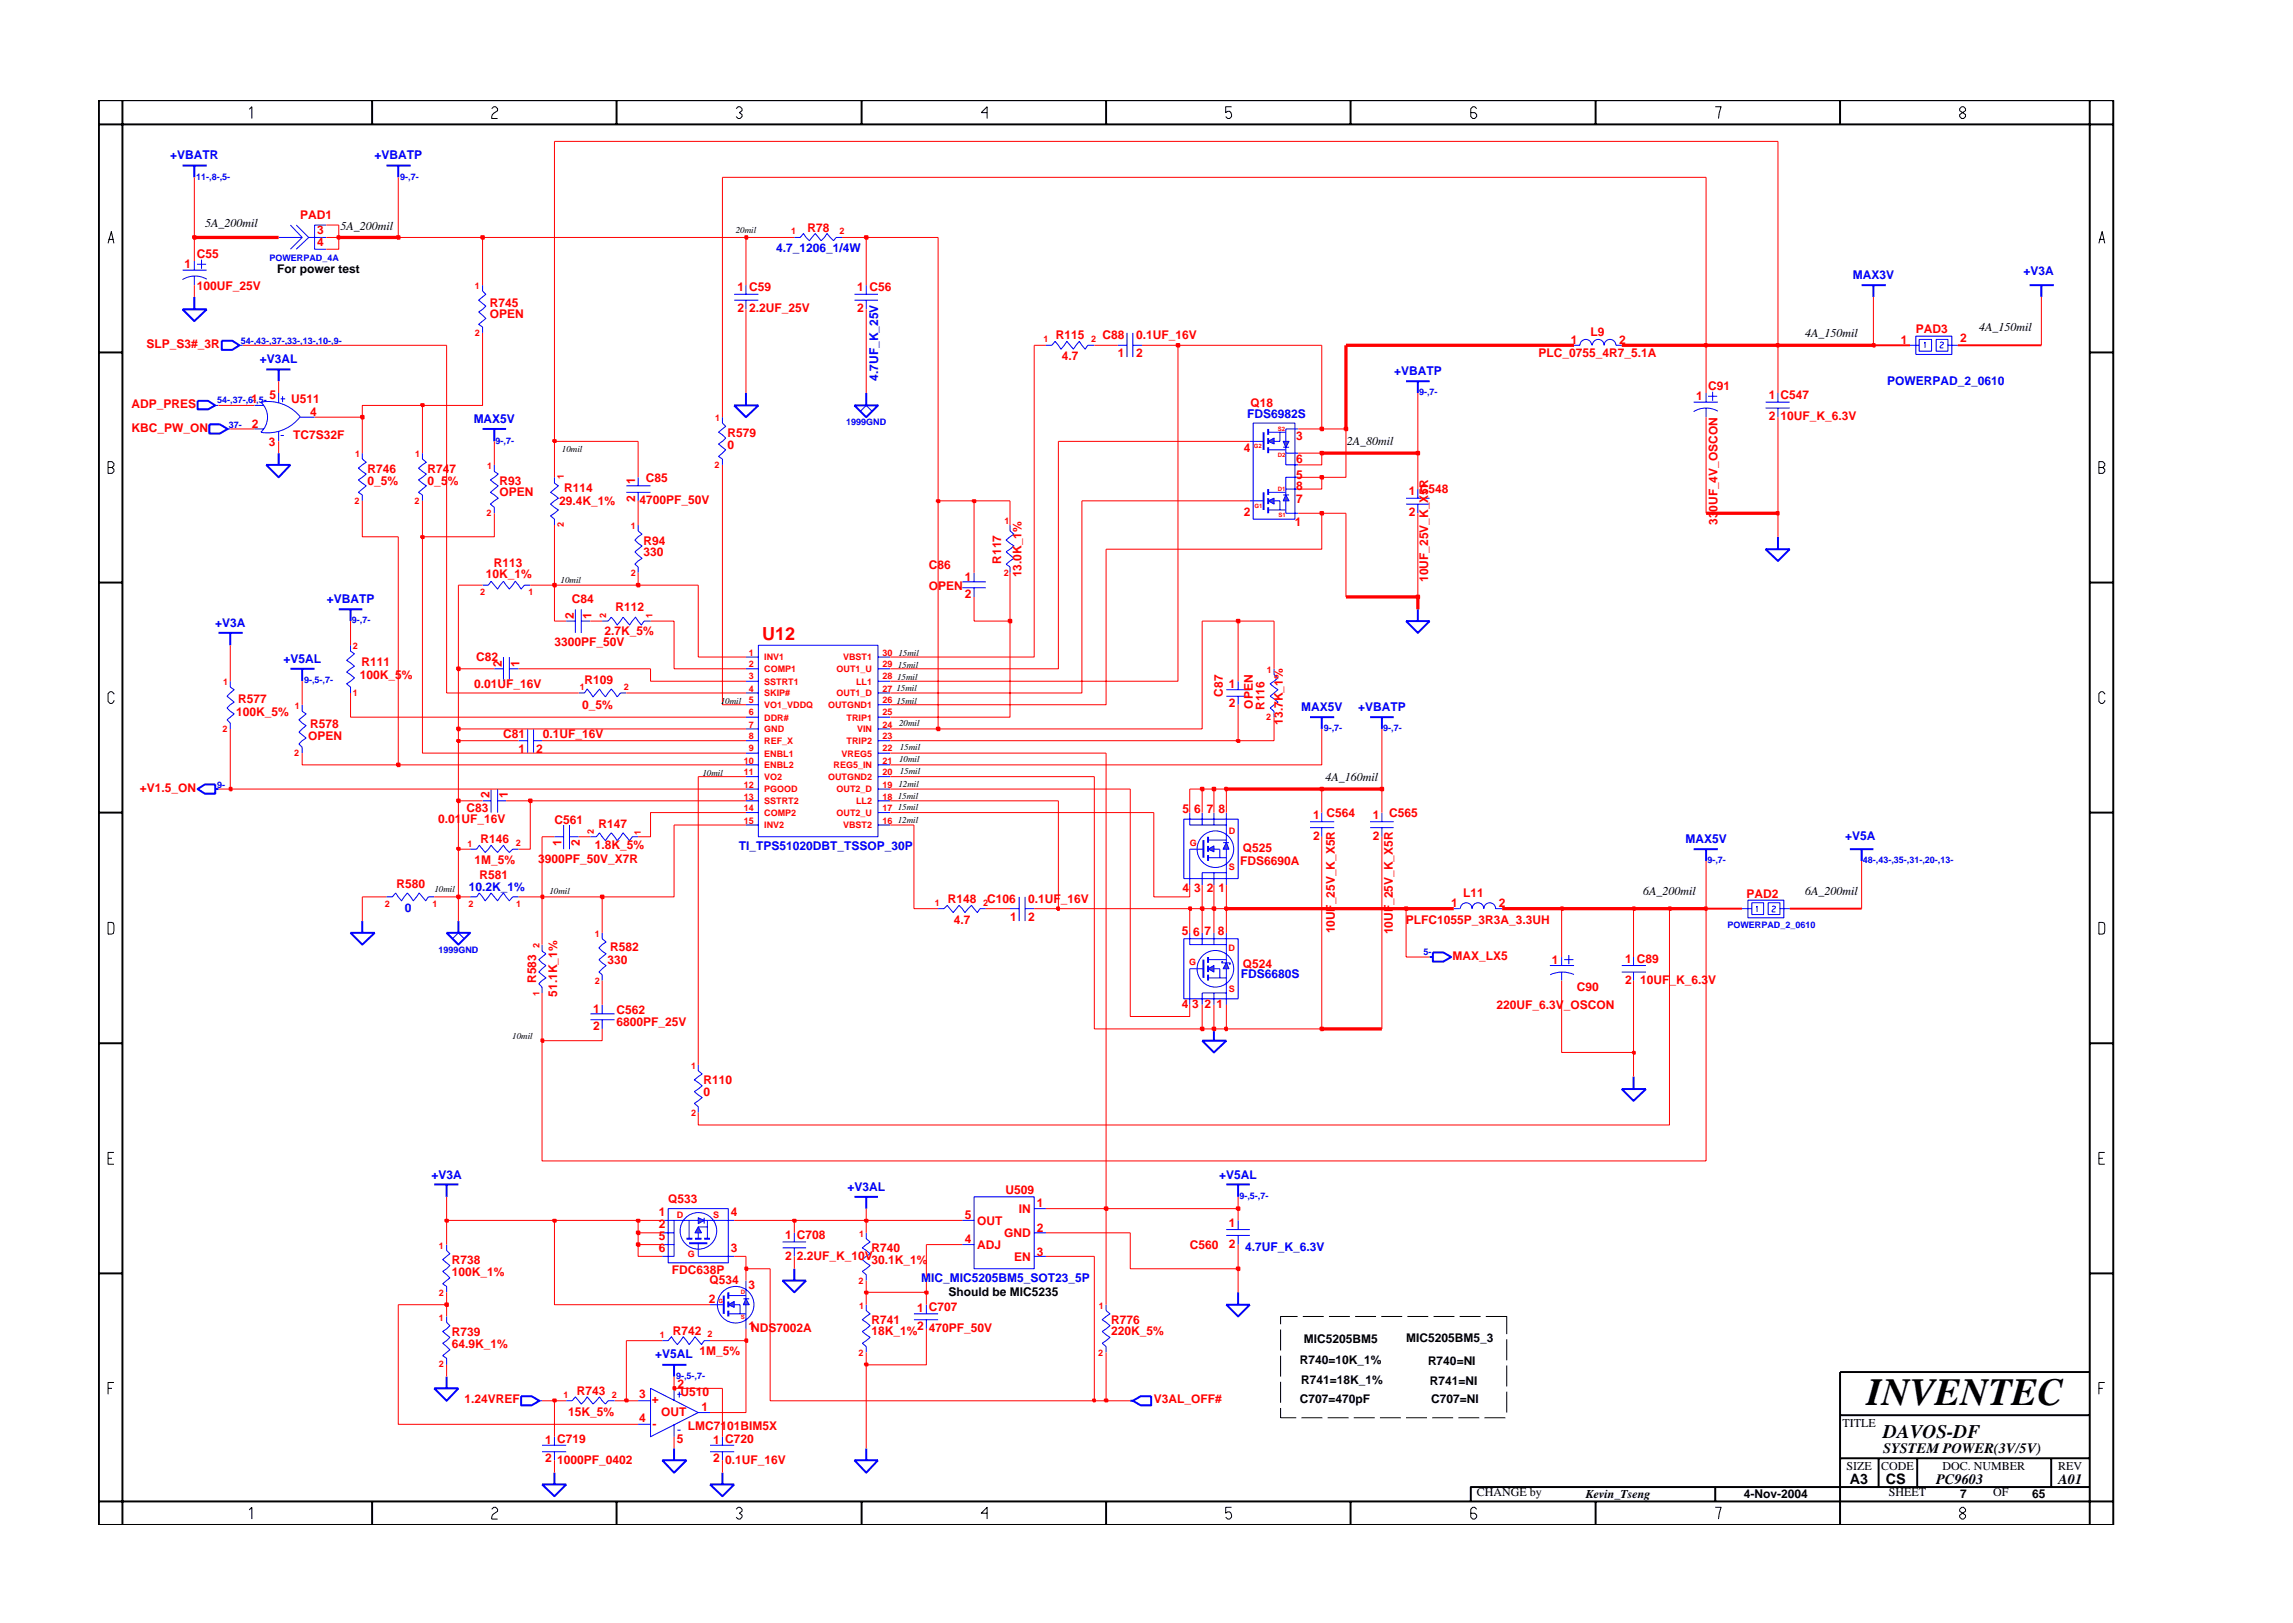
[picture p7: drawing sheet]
<svg xmlns="http://www.w3.org/2000/svg" width="297mm" height="210mm" viewBox="0 0 297 210" stroke-linecap="round" stroke-linejoin="round" font-family="sans-serif">
<defs><g id="words">
<text font-size="5" x="241.8" y="182">INVENTEC</text>
<text font-size="2.5" x="244" y="186.3">DAVOS-DF</text>
<text font-size="2.3" fill="#f00" x="98.7" y="82.9">U12</text>
<g font-size="1.9">
<text x="244" y="188.2">SYSTEM POWER(3V/5V)</text>
<text x="239.6" y="192.2">A3</text>
<text x="244.3" y="192.3">CS</text>
<text x="250.8" y="192.2">PC9603</text>
<text x="266.6" y="192.2">A01</text>
</g>
<g font-size="1.6" fill="#00f">
<text x="22" y="20.6">+VBATR</text>
<text x="48.5" y="20.6">+VBATP</text>
<text x="100.5" y="32.7">4.7_1206_1/4W</text>
<text x="262.1" y="35.6">+V3A</text>
<text x="240" y="36.2">MAX3V</text>
<text x="33.7" y="47">+V3AL</text>
<text x="113.8" y="49.3" transform="rotate(-90 113.8 49.3)">4.7UF_K_25V</text>
<text x="180.6" y="48.6">+VBATP</text>
<text x="244.5" y="49.8">POWERPAD_2_0610</text>
<text x="61.4" y="54.8">MAX5V</text>
<text x="161.6" y="54.2">FDS6982S</text>
<text x="27.9" y="81.2">+V3A</text>
<text x="42.3" y="78.1">+VBATP</text>
<text x="36.7" y="85.9">+V5AL</text>
<text x="168.5" y="92.1">MAX5V</text>
<text x="175.9" y="92.1">+VBATP</text>
<text x="95.7" y="110.1">TI_TPS51020DBT_TSSOP_30P</text>
<text x="218.3" y="109.2">MAX5V</text>
<text x="239" y="108.8">+V5A</text>
<text x="52.4" y="118.1">0</text>
<text x="60.7" y="115.4">10.2K_1%</text>
<text x="160.7" y="126.8">FDS6680S</text>
<text x="55.9" y="152.7">+V3A</text>
<text x="109.8" y="154.3">+V3AL</text>
<text x="157.9" y="152.7">+V5AL</text>
<text x="119.3" y="166.1">MIC_MIC5205BM5_SOT23_5P</text>
<text x="161.3" y="162.1">4.7UF_K_6.3V</text>
<text x="84.9" y="176">+V5AL</text>
</g>
<g font-size="1.6">
<text x="26.6" y="29.3">5A_200mil</text>
<text x="44.1" y="29.8">5A_200mil</text>
<text x="35.9" y="35.4">For power test</text>
<text x="233.9" y="43.7">4A_150mil</text>
<text x="256.4" y="42.9">4A_150mil</text>
<text x="174.5" y="57.7">2A_80mil</text>
<text x="171.7" y="101.1">4A_160mil</text>
<text x="212.9" y="116">6A_200mil</text>
<text x="233.9" y="116">6A_200mil</text>
<text x="122.9" y="167.9">Should be MIC5235</text>
<text x="182.2" y="173.8">MIC5205BM5_3</text>
<text x="168.4" y="176.7">R740=10K_1%</text>
<text x="168.6" y="179.3">R741=18K_1%</text>
<text x="168.9" y="174">MIC5205BM5</text>
<text x="185" y="176.9">R740=NI</text>
<text x="185.2" y="179.4">R741=NI</text>
<text x="168.4" y="181.7">C707=470pF</text>
<text x="185.4" y="181.7">C707=NI</text>
<text x="238.7" y="184.8">TITLE</text>
<text x="239.2" y="190.4">SIZE</text>
<text x="243.7" y="190.4">CODE</text>
<text x="251.6" y="190.4">DOC. NUMBER</text>
<text x="266.6" y="190.4">REV</text>
<text x="191.3" y="193.9">CHANGE by</text>
<text x="205.4" y="194.1">Kevin_Tseng</text>
<text x="225.9" y="194.1">4-Nov-2004</text>
<text x="244.7" y="193.9">SHEET</text>
<text x="253.9" y="194.1">7</text>
<text x="258.2" y="193.9">OF</text>
<text x="263.3" y="194.1">65</text>
</g>
<g font-size="1.6" fill="#f00">
<text x="38.9" y="28.4">PAD1</text>
<text x="23.9" y="34.7">1</text>
<text x="25.5" y="33.4">C55</text>
<text x="41.1" y="30.3">3</text>
<text x="41.1" y="31.9">4</text>
<text x="104.6" y="30">R78</text>
<text x="25.5" y="37.5">100UF_25V</text>
<text x="63.4" y="41.3">OPEN</text>
<text x="63.4" y="39.7">R745</text>
<text x="95.5" y="37.7">1 C59</text>
<text x="95.5" y="40.4">2</text>
<text x="97.1" y="40.4">2.2UF_25V</text>
<text x="111" y="37.7">1 C56</text>
<text x="111" y="40.4">2</text>
<text x="19" y="45.1">SLP_S3#_3R</text>
<text x="136.8" y="44">R115</text>
<text x="137.5" y="46.7">4.7</text>
<text x="142.8" y="43.9">C88</text>
<text x="144.8" y="46.3">1</text>
<text x="147.2" y="43.9">0.1UF_16V</text>
<text x="147.2" y="46.3">2</text>
<text x="199.3" y="46.3">PLC_0755_4R7_5.1A</text>
<text x="203.5" y="44.6">1</text>
<text x="206" y="43.5">L9</text>
<text x="209.7" y="44.6">2</text>
<text x="246.2" y="44.6">1</text>
<text x="248.2" y="43.1">PAD3</text>
<text x="253.9" y="44.3">2</text>
<text x="17.1" y="52.8">ADP_PRES</text>
<text x="32.5" y="52.3">1</text>
<text x="34.9" y="51.7">5</text>
<text x="37.7" y="52.2">U511</text>
<text x="40.2" y="53.9">4</text>
<text x="162" y="52.8">Q18</text>
<text x="219.7" y="51.8">1</text>
<text x="221.3" y="50.5">C91</text>
<text x="229.1" y="51.7">1 C547</text>
<text x="17" y="56">KBC_PW_ON</text>
<text x="32.6" y="55.4">2</text>
<text x="34.8" y="57.8">3</text>
<text x="38" y="56.8">TC7S32F</text>
<text x="94.3" y="56.6">R579</text>
<text x="94.3" y="58.1">0</text>
<text x="161.1" y="58.6">4</text>
<text x="167.9" y="57">3</text>
<text x="229.1" y="54.5">2</text>
<text x="230.7" y="54.5">10UF_K_6.3V</text>
<text x="47.6" y="61.2">R746</text>
<text x="47.6" y="62.8">0_5%</text>
<text x="55.4" y="62.8">0_5%</text>
<text x="55.4" y="61.2">R747</text>
<text x="64.7" y="62.8">R93</text>
<text x="64.7" y="64.3">OPEN</text>
<text x="72.4" y="65.5">29.4K_1%</text>
<text x="73.1" y="63.8">R114</text>
<text x="82.3" y="65" transform="rotate(-90 82.3 65)">2</text>
<text x="82.3" y="62.7" transform="rotate(-90 82.3 62.7)">1</text>
<text x="82.8" y="65.3">4700PF_50V</text>
<text x="83.7" y="62.4">C85</text>
<text x="167.9" y="65.1">7</text>
<text x="167.9" y="63.5">8</text>
<text x="167.9" y="60">6</text>
<text x="167.9" y="62">5</text>
<text x="182.5" y="64.1">1 C548</text>
<text x="83.3" y="70.6">R94</text>
<text x="161.1" y="66.8">2</text>
<text x="167.8" y="68.2">1</text>
<text x="182.5" y="66.8">2</text>
<text x="222.5" y="68" transform="rotate(-90 222.5 68)">330UF_4V_OSCON</text>
<text x="62.9" y="74.9">10K_1%</text>
<text x="64" y="73.5">R113</text>
<text x="83.3" y="72.1">330</text>
<text x="120.3" y="73.7">C86</text>
<text x="120.3" y="76.4">OPEN</text>
<text x="125" y="75.2">1</text>
<text x="125" y="77.5">2</text>
<text x="129.7" y="73" transform="rotate(-90 129.7 73)">R117</text>
<text x="132.3" y="74.8" transform="rotate(-90 132.3 74.8)">13.0K_1%</text>
<text x="185" y="75.4" transform="rotate(-90 185 75.4)">10UF_25V_K_X5R</text>
<text x="71.8" y="83.7">3300PF_50V</text>
<text x="74.1" y="78.1">C84</text>
<text x="74.3" y="80.1" transform="rotate(-90 74.3 80.1)">2</text>
<text x="76.6" y="80.1" transform="rotate(-90 76.6 80.1)">1</text>
<text x="78.3" y="82.2">2.7K_5%</text>
<text x="79.7" y="79.2">R112</text>
<text x="46.6" y="88">100K_5%</text>
<text x="46.8" y="86.3">R111</text>
<text x="61.4" y="89.2">0.01UF_16V</text>
<text x="61.7" y="85.6">C82</text>
<text x="65" y="86.4" transform="rotate(-90 65 86.4)">2</text>
<text x="67.3" y="86.4" transform="rotate(-90 67.3 86.4)">1</text>
<text x="75.7" y="88.6">R109</text>
<text x="159.2" y="89.2">1</text>
<text x="30.6" y="92.7">100K_5%</text>
<text x="30.8" y="91.1">R577</text>
<text x="39.9" y="95.9">OPEN</text>
<text x="40.2" y="94.3">R578</text>
<text x="65.2" y="95.6">C81</text>
<text x="70.3" y="95.6">0.1UF_16V</text>
<text x="75.4" y="91.8">0_5%</text>
<text x="158.4" y="90.3" transform="rotate(-90 158.4 90.3)">C87</text>
<text x="159.2" y="91.6">2</text>
<text x="162.3" y="91.8" transform="rotate(-90 162.3 91.8)">OPEN</text>
<text x="163.8" y="92" transform="rotate(-90 163.8 92)">R116</text>
<text x="166.2" y="93.9" transform="rotate(-90 166.2 93.9)">13.7K_1%</text>
<text x="67.2" y="97.6">1</text>
<text x="69.5" y="97.6">2</text>
<text x="18.1" y="102.6">+V1.5_ON</text>
<text x="56.8" y="106.6">0.01UF_16V</text>
<text x="60.4" y="105.2">C83</text>
<text x="63.4" y="103.4" transform="rotate(-90 63.4 103.4)">2</text>
<text x="65.8" y="103.4" transform="rotate(-90 65.8 103.4)">1</text>
<text x="71.8" y="106.7">C561</text>
<text x="77.5" y="107.3">R147</text>
<text x="153.2" y="105.3">5</text>
<text x="154.7" y="105.3">6</text>
<text x="156.3" y="105.3">7</text>
<text x="157.8" y="105.3">8</text>
<text x="170.1" y="106.1">1 C564</text>
<text x="177.8" y="106.1">1</text>
<text x="179.9" y="105.9">C565</text>
<text x="61.5" y="112">1M_5%</text>
<text x="62.1" y="113.8">R581</text>
<text x="62.3" y="109.2">R146</text>
<text x="69.7" y="111.8">3900PF_50V_X7R</text>
<text x="72.8" y="109.6" transform="rotate(-90 72.8 109.6)">1</text>
<text x="75.1" y="109.6" transform="rotate(-90 75.1 109.6)">2</text>
<text x="77" y="110">1.8K_5%</text>
<text x="160.7" y="112">FDS6690A</text>
<text x="161" y="110.4">Q525</text>
<text x="170.1" y="108.8">2</text>
<text x="177.8" y="108.8">2</text>
<text x="51.3" y="115">R580</text>
<text x="122.8" y="117">R148</text>
<text x="123.6" y="119.7">4.7</text>
<text x="127.9" y="116.9">C106</text>
<text x="130.8" y="119.3">1</text>
<text x="133.2" y="119.3">2</text>
<text x="133.2" y="116.9">0.1UF_16V</text>
<text x="153.2" y="115.6">4</text>
<text x="154.7" y="115.6">3</text>
<text x="156.3" y="115.6">2</text>
<text x="157.8" y="115.6">1</text>
<text x="182.1" y="119.7">PLFC1055P_3R3A_3.3UH</text>
<text x="188" y="117.5">1</text>
<text x="189.5" y="116.2">L11</text>
<text x="194.2" y="117.5">2</text>
<text x="226.3" y="116.4">PAD2</text>
<text x="78.7" y="124.9">330</text>
<text x="79" y="123.2">R582</text>
<text x="153.1" y="121.1">5</text>
<text x="154.5" y="121.3">6</text>
<text x="156.1" y="121.1">7</text>
<text x="157.7" y="121.1">8</text>
<text x="161" y="125.4">Q524</text>
<text x="172.9" y="120.9" transform="rotate(-90 172.9 120.9)">10UF_25V_K_X5R</text>
<text x="180.4" y="121" transform="rotate(-90 180.4 121)">10UF_25V_K_X5R</text>
<text x="188.2" y="124.3">MAX_LX5</text>
<text x="201" y="124.8">1</text>
<text x="210.5" y="124.7">1 C89</text>
<text x="69.5" y="127.4" transform="rotate(-90 69.5 127.4)">R583</text>
<text x="72.2" y="129.1" transform="rotate(-90 72.2 129.1)">51.1K_1%</text>
<text x="76.8" y="131.2">1</text>
<text x="79.9" y="131.3">C562</text>
<text x="153.1" y="130.6">4</text>
<text x="154.4" y="130.6">3</text>
<text x="156.1" y="130.6">2</text>
<text x="157.6" y="130.6">1</text>
<text x="193.9" y="130.7">220UF_6.3V_OSCON</text>
<text x="204.3" y="128.4">C90</text>
<text x="210.5" y="127.5">2</text>
<text x="212.5" y="127.5">10UF_K_6.3V</text>
<text x="76.8" y="133.5">2</text>
<text x="79.9" y="133">6800PF_25V</text>
<text x="91.1" y="140.5">R110</text>
<text x="91.1" y="141.9">0</text>
<text x="86.6" y="155.8">Q533</text>
<text x="130.3" y="154.6">U509</text>
<text x="85.4" y="157.6">1</text>
<text x="85.4" y="159.1">2</text>
<text x="85.4" y="160.6">5</text>
<text x="94.7" y="157.6">4</text>
<text x="101.7" y="160.5">1 C708</text>
<text x="125" y="161.1">4</text>
<text x="125" y="157.9">5</text>
<text x="126.6" y="161.8">ADJ</text>
<text x="126.6" y="158.7">OUT</text>
<text x="130.1" y="160.3">GND</text>
<text x="132" y="157.2">IN</text>
<text x="134.3" y="159.5">2</text>
<text x="134.3" y="156.4">1</text>
<text x="154.1" y="161.8">C560</text>
<text x="159.2" y="158.9">1</text>
<text x="159.2" y="161.7">2</text>
<text x="58.5" y="163.8">R738</text>
<text x="58.5" y="165.3">100K_1%</text>
<text x="85.4" y="162.2">6</text>
<text x="87" y="165.1">FDC638P</text>
<text x="91.9" y="166.3">Q534</text>
<text x="94.7" y="162.2">3</text>
<text x="97" y="167">3</text>
<text x="101.7" y="163.2">2</text>
<text x="103.2" y="163.2">2.2UF_K_10V</text>
<text x="112.9" y="163.7">30.1K_1%</text>
<text x="112.9" y="162.3">R740</text>
<text x="131.4" y="163.3">EN</text>
<text x="134.3" y="162.7">3</text>
<text x="58.5" y="173.1">R739</text>
<text x="87.2" y="172.9">R742</text>
<text x="91.8" y="168.9">2</text>
<text x="97" y="172.2">1NDS7002A</text>
<text x="112.9" y="171.6">R741</text>
<text x="112.9" y="173">18K_1%</text>
<text x="118.8" y="170">1 C707</text>
<text x="118.8" y="172.3">2</text>
<text x="120.3" y="172.5">470PF_50V</text>
<text x="144" y="171.6">R776</text>
<text x="144" y="173">220K_5%</text>
<text x="58.5" y="174.6">64.9K_1%</text>
<text x="87.7" y="179.8">2</text>
<text x="90.6" y="175.5">1M_5%</text>
<text x="60.2" y="181.8">1.24VREF</text>
<text x="73.6" y="183.4">15K_5%</text>
<text x="74.7" y="180.7">R743</text>
<text x="82.8" y="181.1">3</text>
<text x="82.8" y="184.3">4</text>
<text x="84.4" y="181.7">+</text>
<text x="84.5" y="184.9">-</text>
<text x="85.6" y="183.5">OUT</text>
<text x="88.2" y="180.9">U510</text>
<text x="89.1" y="185.2">LMC7101BIM5X</text>
<text x="90.9" y="182.7">1</text>
<text x="149.5" y="181.8">V3AL_OFF#</text>
<text x="70.6" y="187.1">1 C719</text>
<text x="70.6" y="189.4">2</text>
<text x="72.2" y="189.6">1000PF_0402</text>
<text x="87.7" y="187">5</text>
<text x="92.4" y="187.1">1 C720</text>
<text x="92.4" y="189.4">2</text>
<text x="93.9" y="189.6">0.1UF_16V</text>
</g>
<g font-size="1.2" fill="#00f">
<text x="25.4" y="23.3">11-,8-,5-</text>
<text x="51.8" y="23.3">9-,7-</text>
<text x="34.9" y="33.8">POWERPAD_4A</text>
<text x="31.2" y="44.6">54-,43-,37-,33-,13-,10-,9-</text>
<text x="28.1" y="52.3">54-,37-,6-,5-</text>
<text x="183.8" y="51.2">9-,7-</text>
<text x="29.7" y="55.4">37-</text>
<text x="64.2" y="57.5">9-,7-</text>
<text x="109.6" y="55.1">1999GND</text>
<text x="45.6" y="80.7">9-,7-</text>
<text x="39.4" y="88.5">9-,5-,7-</text>
<text x="171.5" y="94.7">9-,7-</text>
<text x="179.2" y="94.7">9-,7-</text>
<text x="28.1" y="102.1">9-</text>
<text x="221.2" y="111.8">9-,7-</text>
<text x="241.3" y="111.8">48-,43-,35-,31-,20-,13-</text>
<text x="56.8" y="123.5">1999GND</text>
<text x="184.4" y="123.7">5-</text>
<text x="223.8" y="120.3">POWERPAD_2_0610</text>
<text x="160.6" y="155.3">9-,5-,7-</text>
<text x="87.6" y="178.6">9-,5-,7-</text>
</g>
<g font-size="1.2">
<text x="95.3" y="30.2">20mil</text>
<text x="72.8" y="58.5">10mil</text>
<text x="72.6" y="75.5">10mil</text>
<text x="116.1" y="89.6">15mil</text>
<text x="116.2" y="88.1">15mil</text>
<text x="116.3" y="86.5">15mil</text>
<text x="116.4" y="85">15mil</text>
<text x="93.4" y="91.2">10mil</text>
<text x="116.1" y="91.2">15mil</text>
<text x="116.5" y="94.1">20mil</text>
<text x="91" y="100.5">10mil</text>
<text x="116.4" y="101.9">12mil</text>
<text x="116.5" y="98.7">10mil</text>
<text x="116.6" y="100.3">15mil</text>
<text x="116.6" y="97.2">15mil</text>
<text x="116.3" y="105">15mil</text>
<text x="116.3" y="103.5">15mil</text>
<text x="116.3" y="106.6">12mil</text>
<text x="56.3" y="115.6">10mil</text>
<text x="71.2" y="115.8">10mil</text>
<text x="66.3" y="134.5">10mil</text>
</g>
<g font-size="1.2" fill="#f00">
<text x="102.5" y="30.3">1</text>
<text x="108.7" y="30.3">2</text>
<text x="61.5" y="37.5">1</text>
<text x="61.5" y="43.5">2</text>
<text x="135.2" y="44.3">1</text>
<text x="141.3" y="44.3">2</text>
<text x="46" y="59.2">1</text>
<text x="53.8" y="59.2">1</text>
<text x="92.7" y="54.6">1</text>
<text x="45.9" y="65.3">2</text>
<text x="53.7" y="65.3">2</text>
<text x="63.1" y="60.8">1</text>
<text x="73" y="62.1" transform="rotate(-90 73 62.1)">1</text>
<text x="92.6" y="60.6">2</text>
<text x="63" y="66.8">2</text>
<text x="73" y="68.3" transform="rotate(-90 73 68.3)">2</text>
<text x="81.7" y="68.5">1</text>
<text x="130.1" y="67.9">1</text>
<text x="62.2" y="77">2</text>
<text x="68.5" y="77">1</text>
<text x="81.7" y="74.6">2</text>
<text x="130" y="74.6">2</text>
<text x="78.5" y="80.1" transform="rotate(-90 78.5 80.1)">2</text>
<text x="84.5" y="80.1" transform="rotate(-90 84.5 80.1)">1</text>
<text x="28.9" y="88.8">1</text>
<text x="45.7" y="84">2</text>
<text x="75.1" y="89.4">1</text>
<text x="80.8" y="89.4">2</text>
<text x="97" y="89.6">4</text>
<text x="97" y="88">3</text>
<text x="97" y="86.5">2</text>
<text x="97" y="84.9">1</text>
<text x="99" y="88.7">SSTRT1</text>
<text x="99" y="87.1">COMP1</text>
<text x="99" y="85.6">INV1</text>
<text x="108.4" y="87.1">OUT1_U</text>
<text x="109.2" y="85.6">VBST1</text>
<text x="110.9" y="88.7">LL1</text>
<text x="114.3" y="84.9">30</text>
<text x="114.3" y="88">28</text>
<text x="114.3" y="89.6">27</text>
<text x="114.3" y="86.5">29</text>
<text x="164.1" y="87.2">1</text>
<text x="28.8" y="94.9">2</text>
<text x="38.2" y="91.9">1</text>
<text x="45.7" y="90.1">1</text>
<text x="97" y="91.1">5</text>
<text x="97" y="95.8">8</text>
<text x="97" y="92.7">6</text>
<text x="97" y="94.3">7</text>
<text x="99" y="90.2">SKIP#</text>
<text x="99" y="91.7">VO1_VDDQ</text>
<text x="99" y="93.3">DDR#</text>
<text x="99" y="94.9">GND</text>
<text x="107.3" y="91.7">OUTGND1</text>
<text x="108.4" y="90.2">OUT1_D</text>
<text x="109.7" y="93.3">TRIP1</text>
<text x="111" y="94.9">VIN</text>
<text x="114.3" y="92.7">25</text>
<text x="114.3" y="95.8">23</text>
<text x="114.3" y="94.3">24</text>
<text x="114.3" y="91.1">26</text>
<text x="164" y="93.2">2</text>
<text x="38.1" y="97.9">2</text>
<text x="96.4" y="100.4">11</text>
<text x="96.4" y="98.9">10</text>
<text x="97" y="97.3">9</text>
<text x="99" y="101.1">VO2</text>
<text x="99" y="96.4">REF_X</text>
<text x="99" y="98">ENBL1</text>
<text x="99" y="99.5">ENBL2</text>
<text x="107.3" y="101.1">OUTGND2</text>
<text x="108" y="99.5">REG5_IN</text>
<text x="109" y="98">VREG5</text>
<text x="109.7" y="96.4">TRIP2</text>
<text x="114.3" y="97.3">22</text>
<text x="114.3" y="98.9">21</text>
<text x="114.3" y="100.4">20</text>
<text x="96.4" y="103.6">13</text>
<text x="96.4" y="102.1">12</text>
<text x="96.4" y="105.1">14</text>
<text x="96.4" y="106.7">15</text>
<text x="99" y="104.2">SSTRT2</text>
<text x="99" y="107.3">INV2</text>
<text x="99" y="102.7">PGOOD</text>
<text x="99" y="105.7">COMP2</text>
<text x="108.4" y="102.7">OUT2_D</text>
<text x="108.4" y="105.7">OUT2_U</text>
<text x="109.2" y="107.3">VBST2</text>
<text x="110.9" y="104.2">LL2</text>
<text x="114.3" y="106.7">16</text>
<text x="114.3" y="103.6">18</text>
<text x="114.3" y="102.1">19</text>
<text x="114.3" y="105.1">17</text>
<text x="60.6" y="109.7">1</text>
<text x="66.8" y="109.6">2</text>
<text x="76.9" y="108" transform="rotate(-90 76.9 108)">2</text>
<text x="83" y="108.1" transform="rotate(-90 83 108.1)">1</text>
<text x="154.1" y="109.6">G</text>
<text x="159.2" y="112.7">S</text>
<text x="159.2" y="108.1">D</text>
<text x="49.8" y="117.5">2</text>
<text x="56" y="117.5">1</text>
<text x="60.7" y="117.5">2</text>
<text x="66.9" y="117.5">1</text>
<text x="121.1" y="117.4">1</text>
<text x="127.4" y="117.4">2</text>
<text x="69.9" y="122.8" transform="rotate(-90 69.9 122.8)">2</text>
<text x="77.1" y="121.4">1</text>
<text x="154.1" y="125">G</text>
<text x="159.1" y="123.2">D</text>
<text x="69.9" y="129" transform="rotate(-90 69.9 129)">1</text>
<text x="77.1" y="127.5">2</text>
<text x="159.2" y="128.5">S</text>
<text x="89.5" y="138.5">1</text>
<text x="89.5" y="144.6">2</text>
<text x="56.8" y="161.7">1</text>
<text x="87.7" y="157.8">D</text>
<text x="92.4" y="157.8">S</text>
<text x="111.3" y="160.2">1</text>
<text x="56.8" y="167.8">2</text>
<text x="89.1" y="162.9">G</text>
<text x="111.2" y="166.3">2</text>
<text x="56.8" y="171.1">1</text>
<text x="85.5" y="173.3">1</text>
<text x="91.6" y="173.3">2</text>
<text x="111.3" y="169.5">1</text>
<text x="142.4" y="169.5">1</text>
<text x="56.8" y="177.2">2</text>
<text x="111.2" y="175.6">2</text>
<text x="142.3" y="175.6">2</text>
<text x="73" y="181.1">1</text>
<text x="79.3" y="181">2</text>
</g>
<g font-size=".8" fill="#f00">
<text x="162.4" y="58.1">G2</text>
<text x="165.6" y="55.9">S2</text>
<text x="165.6" y="59.2">D2</text>
<text x="162.5" y="65.8">G1</text>
<text x="165.6" y="63.7">D1</text>
<text x="165.6" y="67">S1</text>
<text x="96" y="167.6">D</text>
<text x="93.1" y="168.8">G</text>
<text x="96" y="170.8">S</text>
</g>
</g></defs>
<g fill="none" stroke="#00f" stroke-width=".25">
<path d="M50.1 21.4h3.1M51.6 21.4v1.6M262.9 36.9h3.2M264.4 36.9v1.6M25.6 51.9h1.4l.9 .6-.9 .5h-1.4zM27.1 55h1.4l1 .6-1 .6h-1.4zM36.1 58.7v1.5M95.1 52.5h3.1l-1.6 1.5zM96.6 50.9v1.6M182.1 49.4h3.1M183.7 49.4v1.5M34.5 60.2h3.1l-1.5 1.6z"/>
<path d="M228.7 71.1h3.1l-1.5 1.6zM230.3 69.5v1.6M37.6 86.6h3.2M39.1 86.6v1.7M155.9 108.8v2.3M239.6 110h3.1M241.2 110v1.5M185.2 124h.4M185.6 123.4h1.4l1 .6-1 .6h-1.4zM158.9 153.4h3M160.4 153.4v1.7M92 192.3h3.1l-1.5 1.5z"/>
<path d="M93.6 190.8v1.5M146.4 181.5h.4M146.8 181.5l1-.6h1.3v1.2h-1.3z"/>
</g>
<g fill="none" stroke="#00f" stroke-width=".13">
<path d="M27.9 52.5h.4M29.5 55.6h.3M54.7 58.7v.8l.5 .4-1 .7 1 .8-1 .8 1 .7-1 .9 .5 .3v.8M203.9 44.7h.8a.76 .76 0 0 1 .7-.7 .76 .76 0 0 1 .8 .7M206.3 44.7a.76 .76 0 0 1 .7-.7 .76 .76 0 0 1 .8 .7 .76 .76 0 0 1 .8-.7 .76 .76 0 0 1 .7 .7h.8M219.4 52.1h3.1M221 50.9v1.2M221 52.9v1.1M221.3 51.3h1.1M221.9 50.7v1.2M222.5 53.3a3 3 0 0 0-3.1 0M67.2 96h1.2"/>
<path d="M68.4 94.4v3.2M69.1 96h1.1M69.1 94.4v3.2M75 89.8h.7l.4-.5 .7 1 .9-1 .7 1 .8-1 .8 1 .4-.5h.7M78 80.5h.8l.4-.5 .8 1 .7-1 .9 1 .7-1 .8 1 .3-.5h.9M50.1 116.2h.7l.5-.5 .7 1 .8-1 .7 1 .8-1 .8 1 .4-.5h.7M154.1 110h1.8M158.9 159.3h3M160.4 158.1v1.2M57.9 170.5v.8l.4 .4-1 .8 1 .8-1 .7 1 .9-1 .7 .6 .4v.8M158.9 160h3M160.4 160v1.2"/>
</g>
<path d="M158.9 109.2l.3 .8h-.8z" fill="#3c3cc8"/>
<path d="M158.4 109.2h.8M158.9 109.2l.3 .8h-.8z" fill="none" stroke="#00f" stroke-width=".13"/>
<path d="M156.5 110l.8-.4v.7z" fill="#3c3cc8"/>
<g fill="none" stroke="#00f" stroke-width=".13">
<path d="M102.9 30.8h.8l.4-.5 .7 .9 .8-.9 .8 .9 .7-.9 .9 .9 .3-.4h.8M60.9 110h.9l.3-.5 .8 .9 .7-.9 .9 .9 .7-.9 .8 .9 .4-.4h.8M153.4 106.1h7v7.7h-7zM154.1 105.3v1.6h4.8M154.1 110v4.7M155.7 105.3v1.6M156.5 110l.8-.4v.7zM156.5 111.1h2.4M156.5 108.8h2.4M157.3 110h.7v1.1M157.3 105.3v1.6M157.3 113.1v1.6"/>
<path d="M158.9 105.3v3.9M158.9 110v4.7M158.9 113.1h-3.2v1.6M92 169h1.8M143.3 169v.8l.5 .4-1 .8 1 .7-1 .8 1 .8-1 .7 .5 .4v.8M70.2 187.2h3.1M70.2 188.1h3.1M71.8 186.1v1.1M71.8 188.1v1.1"/>
<circle cx="157.4" cy="110" r="2.37"/>
</g>
<path d="M156.5 108.4v.8M156.5 109.6v.7M156.5 110.8v.7M93.8 167.8v2.4M70.2 192.3h3.1l-1.5 1.5zM71.8 190.8v1.5" fill="none" stroke="#00f" stroke-width=".25"/>
<path d="M96.6 168.3l.5 .7h-.8z" fill="#3c3cc8"/>
<path d="M96.3 168.3h.8M96.6 168.3l.5 .7h-.8z" fill="none" stroke="#00f" stroke-width=".13"/>
<path d="M94.3 169l.8-.4v.8z" fill="#3c3cc8"/>
<g fill="none" stroke="#00f" stroke-width=".13">
<path d="M111.4 53.3l.8-.8 .8 .8M161.9 57.2h1.8M62.5 75.8h.8l.3-.5 .9 1 .7-1 .8 1 .7-1 .8 1 .4-.5h.8M82.7 68v.8l.5 .4-1 .8 1 .7-1 .8 1 .8-1 .8 .5 .3v.8M165 86.6v.8l.6 .4-1.1 .8 1.1 .8-1.1 .8 1.1 .8-1.1 .7 .5 .4v.8M62.5 103.7h1.1M63.6 102.2v3.1M64.5 103.7h1.1M64.5 102.2v3.1M84.3 179.9l6.2 3.1-6.2 3.1zM87.3 179.9v1.6M94.3 169l.8-.4v.8z"/>
<path d="M94.3 170.2h2.3M94.3 167.8h2.3M95.1 169h.8v1.2M96.6 165.9v2.4M96.6 169v3.2M112.2 169v.8l.5 .4-1 .8 1 .7-1 .8 1 .8-1 .7 .5 .4v.8M69.9 181.5h.3M82.7 181.5h1.6M82.7 184.5h1.6M87.3 184.5v1.6M87.7 180.6h.6M87.7 185.3h.5"/>
<path d="M88 180.3v.7M90.5 183h1.5"/>
<circle cx="95.3" cy="169" r="2.37"/>
</g>
<g fill="none" stroke="#00f" stroke-width=".25">
<path d="M62.5 55.6h3.1M64 55.6v1.6M110.7 52.5h3l-1.5 1.5zM112.2 50.9v1.6M163.7 56v2.3M28.3 82h3.1M29.8 82v1.6M177.5 92.9h3M179 92.9v1.5M211.6 139.5v1.6M210.1 141.1h3.1l-1.6 1.5zM94.3 167.4v.9"/>
<path d="M94.3 168.6v.8M94.3 169.8v.7M67.5 180.9h1.4l1 .6-1 .6h-1.4z"/>
</g>
<path d="M166.2 57.2h.8l-.4 .7z" fill="#3c3cc8"/>
<path d="M166.2 57.2h.8l-.4 .7zM166.2 57.9h.8" fill="none" stroke="#00f" stroke-width=".13"/>
<path d="M164.3 57.2l.7-.4v.7z" fill="#3c3cc8"/>
<path d="M164.3 57.2l.7-.4v.7zM164.3 56h2.3M164.3 58.3h2.3M165.8 56v1.2h-.8M166.6 57.9v.8h1.6M168.2 55.6h-1.6v1.6M161.9 64.9h1.8" fill="none" stroke="#00f" stroke-width=".13"/>
<path d="M164.3 55.6v.7M164.3 56.8v.7M164.3 57.9v.8M163.7 63.8v2.3" fill="none" stroke="#00f" stroke-width=".25"/>
<path d="M166.6 64.1l.4 .8h-.8z" fill="#3c3cc8"/>
<path d="M166.2 64.1h.8M166.6 64.1l.4 .8h-.8z" fill="none" stroke="#00f" stroke-width=".13"/>
<path d="M164.3 64.9l.7-.4v.8z" fill="#3c3cc8"/>
<g fill="none" stroke="#00f" stroke-width=".13">
<path d="M23.7 35h3.1M25.2 33.8v1.2M25.2 35.8v1.1M25.5 34.2h1.2M26.1 33.6v1.2M26.8 36.2a3 3 0 0 0-3.2 0M36.1 30.8h3M37.6 29.2l1.5 1.6M38.4 29.2l1.6 1.6M39.1 30.8l-1.5 1.5M40 30.8h2.3M40 30.8l-1.6 1.5"/>
<path d="M42.3 29.2h-1.5v3.1h1.5M110.7 38.1h3M110.7 38.9h3M112.2 36.9v1.2M112.2 38.9v1.2M31 44.7h.4M135.5 44.7h.8l.4-.5 .7 1 .8-1 .9 1 .7-1 .8 1 .3-.5h.9M162.3 54.8h5.5v12.5h-5.5zM166.6 58.7v1.5h1.6M81.1 63.8h3.2M81.1 62.9h3.2M82.7 61.8v1.1"/>
<path d="M82.7 63.8v1.1M124.7 75.4h3M124.7 76.1h3M126.2 74.2v1.2M126.2 76.1v1.2M164.3 64.9l.7-.4v.8zM164.3 66.1h2.3M164.3 63.8h2.3M165 64.9h.8v1.2M166.6 63.4v.7M166.6 64.9v1.6h1.6M166.6 63.4h1.6"/>
<path d="M168.2 61.8h-1.6v1.6M29.8 88.3v.7l.5 .4-.9 .8 .9 .8-.9 .7 .9 .8-.9 .7 .4 .5v.7M39.1 91.3v.8l.6 .4-1 .7 1 .8-1 .9 1 .7-1 .8 .4 .4v.8M177.5 106.5h3M177.5 107.2h3M179 105.3v1.2M179 107.2v1.2M76.5 131.3h3.1M76.5 132.1h3.1M78 130.2v1.1M78 132.1v1.2M90.5 161.1v1.7"/>
</g>
<g fill="none" stroke="#00f" stroke-width=".25">
<path d="M28.7 44.1h1.4l.9 .6-.9 .6h-1.4zM34.5 47.9h3.1M36.1 47.9v1.5M164.3 63.4v.7M164.3 64.5v.8M164.3 65.7v.8M56.2 153.4h3.2M57.9 153.4v1.7M110.7 155.1h3M112.2 155.1v1.5M89.3 161.1h2.3M101.4 165.9h3l-1.5 1.5z"/>
<path d="M102.9 164.4v1.5"/>
</g>
<path d="M90.5 157.8l.7 .3-.7 .4z" fill="#3c3cc8"/>
<path d="M90.5 157.8l.7 .3-.7 .4zM91.2 157.8v.7" fill="none" stroke="#00f" stroke-width=".13"/>
<path d="M90.5 158.9l.4 .8h-.9z" fill="#3c3cc8"/>
<g fill="none" stroke="#00f" stroke-width=".13">
<path d="M62.5 36.9v.8l.4 .4-.9 .8 .9 .8-.9 .7 .9 .9-.9 .7 .5 .4v.7M95.1 38.1h3.1M95.1 38.9h3.1M96.6 36.9v1.2M96.6 38.9v1.2M33 52.5h1.1M33 55.6h1.1M33.8 52.1a2.62 2.62 0 0 1 0 3.9M33.8 52.1a5.3 5.3 0 0 1 5.1 1.9M36.1 50.9v1.3M36.1 55.9v1.3M36.4 51.7h.5"/>
<path d="M36.4 56.4h.4M36.6 51.3v.8M38.9 54a5.3 5.3 0 0 1-5.1 2M38.9 54h1.9M46.9 58.7v.8l.5 .4-1 .7 1 .8-1 .8 1 .7-1 .9 .5 .3v.8M93.6 54v.8l.4 .4-.9 .8 .9 .8-.9 .7 .9 .8-.9 .8 .5 .4v.7M144.8 44.7h1.2M146 43.1v3.2M146.8 44.7h1.1M146.8 43.1v3.2M228.7 52.1h3.1M228.7 52.9h3.1"/>
<path d="M230.3 50.9v1.2M230.3 52.9v1.1M247.4 44.7h1.2M248.2 43.5h4.6v2.4h-4.6zM248.6 44h1.6v1.5h-1.6zM249.3 44.5l.1-.2v.8M250.8 44h1.5v1.5h-1.5zM251.3 44.4l.2-.1 .2 .1v.2l-.4 .3v.2h.4M252.3 44.7h1.3M64 60.2v.9l.5 .3-1 .8 1 .7-1 .9 1 .7-1 .8 .5 .4v.8M71.8 61.8v.8l.5 .3-1 .9 1 .7-1 .8 1 .8-1 .7 .5 .5v.7M74.5 78.9v3.1"/>
<path d="M75.3 78.9v3.1M130.8 68v.8l.5 .4-1 .8 1 .7-1 .8 1 .8-1 .8 .5 .3v.8M182.1 64.5h3.1M182.1 65.3h3.1M183.7 63.4v1.1M183.7 65.3v1.2M64 86.6h1.2M65.2 85.1v3.2M66 86.6h1.2M66 85.1v3.2M73.3 80.5h1.2M75.3 80.5h1.2"/>
<path d="M158.9 89.4h3M158.9 90.2h3M160.4 88.3v1.1M160.4 90.2v1.1M60.9 116.2h.9l.3-.5 .8 1 .7-1 .9 1 .7-1 .8 1 .4-.5h.8M71.8 108.4h1.2M73 106.9v3.1M73.8 108.4h1.2M73.8 106.9v3.1M121.5 117.7h.8l.4-.4 .8 .9 .7-.9 .8 .9 .8-.9 .8 .9 .3-.5h.8M130.8 117.7h1.2M132 116.2v3.1"/>
<path d="M132.8 117.7h1.2M132.8 116.2v3.1M169.7 106.5h3.1M169.7 107.2h3.1M171.2 105.3v1.2M171.2 107.2v1.2M188.3 117.7h.8M189.2 117.7a.76 .76 0 0 1 .7-.7 .76 .76 0 0 1 .8 .7 .76 .76 0 0 1 .8-.7 .76 .76 0 0 1 .7 .7 .76 .76 0 0 1 .8-.7 .76 .76 0 0 1 .7 .7h.9M225.7 117.7h1.2M226.4 116.6h4.7v2.3h-4.7zM226.9 117h1.6v1.5h-1.6zM227.5 117.5l.1-.1v.7"/>
<path d="M229.1 117h1.5v1.5h-1.5zM229.6 117.5l.1-.1 .3 .1v.1l-.4 .4v.1h.4M230.6 117.7h1.2M58.6 121.6l.8-.8 .7 .8M70.2 122.4v.8l.5 .4-.9 .7 .9 .8-.9 .8 .9 .8-.9 .8 .4 .4v.7M154.1 125.5h1.8M200.8 125.1h3.1M202.3 124v1.1M202.3 125.9v1.1M202.6 124.3h1.2M203.2 123.7v1.2M203.9 126.2a3.7 3.7 0 0 0-3.1 .1"/>
<path d="M210.1 125.1h3.1M210.1 125.9h3.1M211.6 124v1.1M211.6 125.9v1.1M85.8 158.1h4.7M85.8 159.7h1.5M86.6 156.6h7.7v7h-7.7zM87.3 158.1v4.7h-1.5M89.3 158.1v2.4M90.5 158.9l.4 .8h-.9zM90.5 158.9h1.1M90.5 159.7v.8"/>
<path d="M91.2 158.1h3.9M91.6 158.1v2.4M102.9 159.7v1.2M112.2 159.7v.8l.5 .4-1 .8 1 .7-1 .8 1 .7-1 .8 .5 .4v.8M124.7 158.1h1.5M126.2 155.1h7.8v9.3h-7.8zM134 159.7h1.5M134 156.6h1.5M57.9 161.2v.8l.4 .4-1 .8 1 .7-1 .8 1 .9-1 .7 .6 .4v.7M85.8 161.2h1.5M90.5 162.8h4.6M101.4 160.9h3"/>
<path d="M101.4 161.7h3M102.9 161.7v1.1M118.4 170.2h3.1M118.4 171h3.1M120 169v1.2M120 171v1.2M124.7 161.2h1.5M134 162.8h1.5M73.3 181.5h.8l.4-.5 .8 .9 .8-.9 .7 .9 .9-.9 .7 .9 .4-.4h.8M92 187.2h3.1M92 188.1h3.1M93.6 186.1v1.1"/>
<path d="M93.6 188.1v1.1"/>
<circle cx="90.5" cy="159.5" r="2.37"/>
</g>
<g fill="none" stroke="#00f" stroke-width=".25">
<path d="M241.2 36.9h3.1M242.7 36.9v1.6M183.7 78.9v1.6M169.7 92.9h3.1M171.2 92.9v1.5M182.1 80.5h3.1l-1.5 1.5zM25.6 102.2l.9-.6h1.4v1.2h-1.4zM27.9 102.2h.4M46.9 119.3v1.5M59.4 119.3v1.5M219.4 110h3.1M221 110v1.5"/>
<path d="M45.4 120.8h3.1l-1.6 1.6zM57.9 120.8h3l-1.5 1.6zM155.7 134.8h3.2l-1.6 1.5zM155.9 124.3v2.4M157.3 133.3v1.5M56.2 179.9h3.2l-1.5 1.6zM57.9 178.3v1.6M85.8 176.8h3.1M87.3 176.8v1.5M88.9 160.5h.8M90 160.5h.9M91.2 160.5h.8"/>
<path d="M158.9 169h3l-1.5 1.5zM160.4 167.4v1.6M85.8 189.2h3.1l-1.6 1.6zM87.3 187.6v1.6M110.7 189.2h3l-1.5 1.6zM112.2 187.6v1.6"/>
</g>
<path d="M158.9 124.7l.3 .8h-.8z" fill="#3c3cc8"/>
<path d="M158.4 124.7h.8M158.9 124.7l.3 .8h-.8z" fill="none" stroke="#00f" stroke-width=".13"/>
<path d="M156.5 125.5l.8-.4v.8z" fill="#3c3cc8"/>
<g fill="none" stroke="#00f" stroke-width=".13">
<path d="M45.4 83.6v.8l.5 .3-1 .8 1 .8-1 .8 1 .7-1 .8 .5 .4v.8M96.6 85.1h1.6M96.6 86.6h1.6M96.6 88.3h1.6M96.6 89.8h1.6M96.6 91.3h1.6M96.6 92.9h1.6M96.6 94.4h1.6M96.6 96h1.6M96.6 97.6h1.6M96.6 99.1h1.6M98.2 83.6h15.5v24.8h-15.5z"/>
<path d="M113.7 85.1h1.6M113.7 86.6h1.6M113.7 88.3h1.6M113.7 89.8h1.6M113.7 91.3h1.6M113.7 92.9h1.6M113.7 94.4h1.6M113.7 96h1.6M113.7 97.6h1.6M113.7 99.1h1.6M76.5 108.4h.7l.5-.5 .7 1 .8-1 .8 1 .7-1 .9 1 .3-.5h.8M96.6 100.6h1.6"/>
<path d="M96.6 102.2h1.6M96.6 103.7h1.6M96.6 105.3h1.6M96.6 106.9h1.6M113.7 100.6h1.6M113.7 102.2h1.6M113.7 103.7h1.6M113.7 105.3h1.6M113.7 106.9h1.6M78 120.8v.8l.5 .4-.9 .8 .9 .8-.9 .7 .9 .8-.9 .8 .4 .4v.7M90.5 138v.7l.5 .4-1.1 .8 1.1 .8-1.1 .7 1.1 .8-1.1 .7 .6 .5v.7M153.4 121.6h7v7.8h-7z"/>
<path d="M154.1 120.8v1.6h4.8M154.1 125.5v4.7M155.7 120.8v1.6M156.5 125.5l.8-.4v.8zM156.5 126.7h2.4M156.5 124.3h2.4M157.3 125.5h.7v1.2M157.3 120.8v1.6M157.3 128.6v1.6M158.4 124.6h-.1v.1h.1M158.9 120.8v3.9M158.9 125.5v4.7"/>
<path d="M158.9 128.6h-3.2v1.6M159.2 124.7h.2v.2h-.2M85.8 173.7h.8l.4-.5 .7 1 .8-1 .8 1 .7-1 .9 1 .3-.5h.8"/>
<circle cx="157.4" cy="125.5" r="2.37"/>
</g>
<path d="M23.7 21.4h3.1M25.2 21.4v1.6M25.2 38.5v1.6M23.7 40.1h3.1l-1.6 1.5zM43.9 78.9h3M45.4 78.9v1.6M156.5 124v.7M156.5 125.1v.8M156.5 126.3v.7" fill="none" stroke="#00f" stroke-width=".25"/>
<path d="M51.6 169v15.5h31.1M93.6 179.9v6.2M96.6 173.7v9.3h-4.6M112.2 176.8v10.8M70.2 181.5h1.6v4.6M71.8 189.2v1.6M87.3 186.1v1.5M93.6 189.2v1.6" fill="none" stroke="#f00" stroke-width=".13"/>
<path d="M71.7 181.3h.3v.3h-.3z" fill-rule="evenodd" fill="#8e2323"/>
<path d="M71.7 181.3h.3v.3h-.3z" fill="none" stroke="#f00" stroke-width=".25"/>
<path d="M71.8 181.5h1.5M79.6 181.5h1.5" fill="none" stroke="#f00" stroke-width=".13"/>
<path d="M81 181.3h.3v.3h-.3z" fill-rule="evenodd" fill="#8e2323"/>
<path d="M81 181.3h.3v.3h-.3z" fill="none" stroke="#f00" stroke-width=".25"/>
<path d="M81.1 173.7v7.8h1.6M99.8 164.4v17.1h42" fill="none" stroke="#f00" stroke-width=".13"/>
<path d="M141.6 181.3h.2v.3h-.2z" fill-rule="evenodd" fill="#8e2323"/>
<path d="M141.6 181.3h.2v.3h-.2z" fill="none" stroke="#f00" stroke-width=".25"/>
<path d="M141.8 162.8v18.7h1.5" fill="none" stroke="#f00" stroke-width=".13"/>
<path d="M143.1 181.3h.4v.3h-.4z" fill-rule="evenodd" fill="#8e2323"/>
<path d="M143.1 181.3h.4v.3h-.4z" fill="none" stroke="#f00" stroke-width=".25"/>
<path d="M143.3 175.2v6.3h3.1" fill="none" stroke="#f00" stroke-width=".13"/>
<path d="M87.2 179.7h.3v.3h-.3z" fill-rule="evenodd" fill="#8e2323"/>
<path d="M87.2 179.7h.3v.3h-.3z" fill="none" stroke="#f00" stroke-width=".25"/>
<path d="M57.9 176.8v1.5M87.3 178.3v1.6h6.3" fill="none" stroke="#f00" stroke-width=".13"/>
<path d="M112 176.6h.4v.3h-.4z" fill-rule="evenodd" fill="#8e2323"/>
<path d="M112 176.6h.4v.3h-.4z" fill="none" stroke="#f00" stroke-width=".25"/>
<path d="M81.1 173.7h4.7M92 173.7h4.6M120 172.2v4.6h-7.8v-1.6" fill="none" stroke="#f00" stroke-width=".13"/>
<path d="M96.5 173.5h.3v.3h-.3z" fill-rule="evenodd" fill="#8e2323"/>
<path d="M96.5 173.5h.3v.3h-.3z" fill="none" stroke="#f00" stroke-width=".25"/>
<path d="M51.6 169h6.3v1.5M96.6 172.2v1.5" fill="none" stroke="#f00" stroke-width=".13"/>
<path d="M57.7 168.9h.3v.3h-.3z" fill-rule="evenodd" fill="#8e2323"/>
<path d="M57.7 168.9h.3v.3h-.3z" fill="none" stroke="#f00" stroke-width=".25"/>
<path d="M71.8 158.1v10.9h20.2M143.3 156.6v12.4M57.9 167.4v1.6M112.2 167.4v1.6M120 167.4v1.6" fill="none" stroke="#f00" stroke-width=".13"/>
<path d="M112 167.3h.4v.3h-.4z" fill-rule="evenodd" fill="#8e2323"/>
<path d="M112 167.3h.4v.3h-.4z" fill="none" stroke="#f00" stroke-width=".25"/>
<path d="M112.2 165.9v1.5h7.8" fill="none" stroke="#f00" stroke-width=".13"/>
<path d="M119.8 167.3h.4v.3h-.4z" fill-rule="evenodd" fill="#8e2323"/>
<path d="M119.8 167.3h.4v.3h-.4z" fill="none" stroke="#f00" stroke-width=".25"/>
<path d="M96.6 164.4v1.5M120 161.2v6.2M160.4 164.4v3" fill="none" stroke="#f00" stroke-width=".13"/>
<path d="M96.5 164.2h.3v.3h-.3z" fill-rule="evenodd" fill="#8e2323"/>
<path d="M96.5 164.2h.3v.3h-.3z" fill="none" stroke="#f00" stroke-width=".25"/>
<path d="M146.4 159.7v4.7h14M96.6 162.8v1.6h3.2M102.9 162.8v1.6" fill="none" stroke="#f00" stroke-width=".13"/>
<path d="M160.2 164.2h.4v.3h-.4z" fill-rule="evenodd" fill="#8e2323"/>
<path d="M160.2 164.2h.4v.3h-.4z" fill="none" stroke="#f00" stroke-width=".25"/>
<path d="M57.9 158.1v3.1M82.7 161.2v1.6h3.1M95.1 162.8h1.5M135.5 162.8h6.3M160.4 161.2v3.2" fill="none" stroke="#f00" stroke-width=".13"/>
<path d="M82.5 161.1h.3v.3h-.3z" fill-rule="evenodd" fill="#8e2323"/>
<path d="M82.5 161.1h.3v.3h-.3z" fill="none" stroke="#f00" stroke-width=".25"/>
<path d="M82.7 159.7v1.5h3.1M120 161.2h4.7" fill="none" stroke="#f00" stroke-width=".13"/>
<path d="M82.5 159.5h.3v.4h-.3z" fill-rule="evenodd" fill="#8e2323"/>
<path d="M82.5 159.5h.3v.4h-.3z" fill="none" stroke="#f00" stroke-width=".25"/>
<path d="M82.7 158.1v1.6h3.1M102.9 158.1v1.6M112.2 158.1v1.6M135.5 159.7h10.9" fill="none" stroke="#f00" stroke-width=".13"/>
<path d="M57.7 158h.3v.3h-.3z" fill-rule="evenodd" fill="#8e2323"/>
<path d="M57.7 158h.3v.3h-.3z" fill="none" stroke="#f00" stroke-width=".25"/>
<path d="M57.9 155.1v3h13.9" fill="none" stroke="#f00" stroke-width=".13"/>
<path d="M71.7 158h.3v.3h-.3z" fill-rule="evenodd" fill="#8e2323"/>
<path d="M71.7 158h.3v.3h-.3z" fill="none" stroke="#f00" stroke-width=".25"/>
<path d="M71.8 158.1h10.9" fill="none" stroke="#f00" stroke-width=".13"/>
<path d="M82.5 158h.3v.3h-.3z" fill-rule="evenodd" fill="#8e2323"/>
<path d="M82.5 158h.3v.3h-.3z" fill="none" stroke="#f00" stroke-width=".25"/>
<path d="M82.7 158.1h3.1M95.1 158.1h7.8" fill="none" stroke="#f00" stroke-width=".13"/>
<path d="M102.7 158h.4v.3h-.4z" fill-rule="evenodd" fill="#8e2323"/>
<path d="M102.7 158h.4v.3h-.4z" fill="none" stroke="#f00" stroke-width=".25"/>
<path d="M102.9 158.1h9.3" fill="none" stroke="#f00" stroke-width=".13"/>
<path d="M112 158h.4v.3h-.4z" fill-rule="evenodd" fill="#8e2323"/>
<path d="M112 158h.4v.3h-.4z" fill="none" stroke="#f00" stroke-width=".25"/>
<path d="M112.2 156.6v1.5h12.5M135.5 156.6h7.8M160.4 156.6v1.5" fill="none" stroke="#f00" stroke-width=".13"/>
<path d="M143.1 156.4h.4v.3h-.4z" fill-rule="evenodd" fill="#8e2323"/>
<path d="M143.1 156.4h.4v.3h-.4z" fill="none" stroke="#f00" stroke-width=".25"/>
<path d="M143.3 97.6v59h17.1" fill="none" stroke="#f00" stroke-width=".13"/>
<path d="M160.2 156.4h.4v.3h-.4z" fill-rule="evenodd" fill="#8e2323"/>
<path d="M160.2 156.4h.4v.3h-.4z" fill="none" stroke="#f00" stroke-width=".25"/>
<path d="M90.5 100.6v37.4M216.3 117.7v28h-125.8v-1.6M221 117.7v32.7h-150.8v-15.6M202.3 127v9.3h9.3v3.2M160.4 155.1v1.5" fill="none" stroke="#f00" stroke-width=".13"/>
<path d="M211.5 136.3h.3v.2h-.3z" fill-rule="evenodd" fill="#8e2323"/>
<path d="M211.5 136.3h.3v.2h-.3z" fill="none" stroke="#f00" stroke-width=".25"/>
<path d="M211.6 127v9.3" fill="none" stroke="#f00" stroke-width=".13"/>
<path d="M70.1 134.6h.3v.4h-.3z" fill-rule="evenodd" fill="#8e2323"/>
<path d="M70.1 134.6h.3v.4h-.3z" fill="none" stroke="#f00" stroke-width=".25"/>
<path d="M141.8 100.6v32.7h13.9M70.2 128.6v6.2h7.8v-1.5" fill="none" stroke="#f00" stroke-width=".13"/>
<path d="M155.6 133.1h.3v.4h-.3z" fill-rule="evenodd" fill="#8e2323"/>
<path d="M155.6 133.1h.3v.4h-.3z" fill="none" stroke="#f00" stroke-width=".25"/>
<path d="M155.7 130.2v3.1h1.6" fill="none" stroke="#f00" stroke-width=".13"/>
<path d="M157.1 133.1h.3v.4h-.3z" fill-rule="evenodd" fill="#8e2323"/>
<path d="M157.1 133.1h.3v.4h-.3z" fill="none" stroke="#f00" stroke-width=".25"/>
<path d="M157.3 130.2v3.1h1.6" fill="none" stroke="#f00" stroke-width=".13"/>
<path d="M158.7 133.1h.2v.4h-.2z" fill-rule="evenodd" fill="#8e2323"/>
<path d="M158.7 133.1h.2v.4h-.2z" fill="none" stroke="#f00" stroke-width=".25"/>
<path d="M158.9 130.2v3.1h12.3" fill="none" stroke="#f00" stroke-width=".13"/>
<path d="M171.1 133.1h.3v.4h-.3z" fill-rule="evenodd" fill="#8e2323"/>
<path d="M171.1 133.1h.3v.4h-.3z" fill="none" stroke="#f00" stroke-width=".25"/>
<path d="M171.2 133.3h7.8" fill="none" stroke="#f00" stroke-width=".42"/>
<g fill="none" stroke="#f00" stroke-width=".13">
<path d="M46.9 116.2v3.1M59.4 116.2v3.1M70.2 116.2v6.2M78 116.2v4.6M118.4 106.9v10.8h3.1M127.7 117.7h3.1M134 117.7h3.1M146.4 102.2v29.5h7.7v-1.5M154.1 117.7v3.1M155.7 117.7v3.1M157.3 117.7v3.1M158.9 117.7v3.1"/>
<path d="M171.2 108.4v24.9M179 108.4v24.9M182.1 117.7v6.3h3.1M202.3 117.7v6.3M211.6 117.7v6.3M78 127v3.2"/>
</g>
<path d="M136.9 117.5h.3v.4h-.3z" fill-rule="evenodd" fill="#8e2323"/>
<path d="M136.9 117.5h.3v.4h-.3z" fill="none" stroke="#f00" stroke-width=".25"/>
<path d="M137.1 103.7v14h17" fill="none" stroke="#f00" stroke-width=".13"/>
<path d="M154 117.5h.3v.4h-.3z" fill-rule="evenodd" fill="#8e2323"/>
<path d="M154 117.5h.3v.4h-.3z" fill="none" stroke="#f00" stroke-width=".25"/>
<path d="M154.1 117.7h1.6" fill="none" stroke="#f00" stroke-width=".13"/>
<path d="M155.6 117.5h.3v.4h-.3z" fill-rule="evenodd" fill="#8e2323"/>
<path d="M155.6 117.5h.3v.4h-.3z" fill="none" stroke="#f00" stroke-width=".25"/>
<path d="M155.7 114.7v3h1.6" fill="none" stroke="#f00" stroke-width=".13"/>
<path d="M157.1 117.5h.3v.4h-.3z" fill-rule="evenodd" fill="#8e2323"/>
<path d="M157.1 117.5h.3v.4h-.3z" fill="none" stroke="#f00" stroke-width=".25"/>
<path d="M157.3 114.7v3h1.6" fill="none" stroke="#f00" stroke-width=".13"/>
<path d="M158.7 117.5h.2v.4h-.2z" fill-rule="evenodd" fill="#8e2323"/>
<path d="M158.7 117.5h.2v.4h-.2z" fill="none" stroke="#f00" stroke-width=".25"/>
<path d="M158.9 114.7v3" fill="none" stroke="#f00" stroke-width=".13"/>
<path d="M158.9 117.7h23.2" fill="none" stroke="#f00" stroke-width=".42"/>
<path d="M182 117.5h.3v.4h-.3z" fill-rule="evenodd" fill="#8e2323"/>
<path d="M182 117.5h.3v.4h-.3z" fill="none" stroke="#f00" stroke-width=".25"/>
<path d="M182.1 117.7h6.2M194.6 117.7h7.7" fill="none" stroke="#f00" stroke-width=".42"/>
<path d="M202.2 117.5h.3v.4h-.3z" fill-rule="evenodd" fill="#8e2323"/>
<path d="M202.2 117.5h.3v.4h-.3z" fill="none" stroke="#f00" stroke-width=".25"/>
<path d="M202.3 117.7h9.3" fill="none" stroke="#f00" stroke-width=".42"/>
<path d="M211.5 117.5h.3v.4h-.3z" fill-rule="evenodd" fill="#8e2323"/>
<path d="M211.5 117.5h.3v.4h-.3z" fill="none" stroke="#f00" stroke-width=".25"/>
<path d="M211.6 117.7h4.7" fill="none" stroke="#f00" stroke-width=".42"/>
<path d="M216.2 117.5h.2v.4h-.2z" fill-rule="evenodd" fill="#8e2323"/>
<path d="M216.2 117.5h.2v.4h-.2z" fill="none" stroke="#f00" stroke-width=".25"/>
<path d="M216.3 117.7h4.7" fill="none" stroke="#f00" stroke-width=".42"/>
<path d="M220.8 117.5h.3v.4h-.3z" fill-rule="evenodd" fill="#8e2323"/>
<path d="M220.8 117.5h.3v.4h-.3zM221 117.7h4.7M231.8 117.7h9.4" fill="none" stroke="#f00" stroke-width=".25"/>
<path d="M46.9 116.2h3.2M56.2 116.2h3.2M221 111.5v6.2M241.2 111.5v6.2" fill="none" stroke="#f00" stroke-width=".13"/>
<path d="M59.2 116h.3v.4h-.3z" fill-rule="evenodd" fill="#8e2323"/>
<path d="M59.2 116h.3v.4h-.3z" fill="none" stroke="#f00" stroke-width=".25"/>
<path d="M59.4 110v6.2h1.5M67.2 116.2h3" fill="none" stroke="#f00" stroke-width=".13"/>
<path d="M70.1 116h.3v.4h-.3z" fill-rule="evenodd" fill="#8e2323"/>
<path d="M70.1 116h.3v.4h-.3z" fill="none" stroke="#f00" stroke-width=".25"/>
<path d="M70.2 108.4v7.8h7.8" fill="none" stroke="#f00" stroke-width=".13"/>
<path d="M77.8 116h.4v.4h-.4z" fill-rule="evenodd" fill="#8e2323"/>
<path d="M77.8 116h.4v.4h-.4z" fill="none" stroke="#f00" stroke-width=".25"/>
<path d="M87.3 106.9v9.3h-9.3M149.5 105.3v10.9h4.6v-1.5" fill="none" stroke="#f00" stroke-width=".13"/>
<path d="M59.2 109.8h.3v.3h-.3z" fill-rule="evenodd" fill="#8e2323"/>
<path d="M59.2 109.8h.3v.3h-.3z" fill="none" stroke="#f00" stroke-width=".25"/>
<g fill="none" stroke="#f00" stroke-width=".13">
<path d="M59.4 103.7v6.3h1.5M68.7 103.7v6.3h-1.5M70.2 108.4h1.6M75 108.4h1.5M87.3 106.9h9.3M96.6 105.3h-12.3v3.1h-1.6M115.3 106.9h3.1M115.3 105.3h34.2M154.1 102.2v3.1M155.7 102.2v3.1M157.3 102.2v3.1M158.9 102.2v3.1"/>
<path d="M171.2 102.2v3.1M179 102.2v3.1"/>
</g>
<path d="M59.2 103.6h.3v.3h-.3z" fill-rule="evenodd" fill="#8e2323"/>
<path d="M59.2 103.6h.3v.3h-.3z" fill="none" stroke="#f00" stroke-width=".25"/>
<path d="M59.4 96v7.7h3.1M65.6 103.7h3.1" fill="none" stroke="#f00" stroke-width=".13"/>
<path d="M68.5 103.6h.4v.3h-.4z" fill-rule="evenodd" fill="#8e2323"/>
<path d="M68.5 103.6h.4v.3h-.4z" fill="none" stroke="#f00" stroke-width=".25"/>
<path d="M28.3 102.2h1.5M68.7 103.7h27.9M115.3 103.7h21.8" fill="none" stroke="#f00" stroke-width=".13"/>
<path d="M29.7 102.1h.3v.3h-.3z" fill-rule="evenodd" fill="#8e2323"/>
<path d="M29.7 102.1h.3v.3h-.3z" fill="none" stroke="#f00" stroke-width=".25"/>
<path d="M29.8 94.4v7.8h66.8M115.3 102.2h31.1M154.1 102.2h1.6" fill="none" stroke="#f00" stroke-width=".13"/>
<path d="M155.6 102.1h.3v.3h-.3z" fill-rule="evenodd" fill="#8e2323"/>
<path d="M155.6 102.1h.3v.3h-.3z" fill="none" stroke="#f00" stroke-width=".25"/>
<path d="M155.7 102.2h1.6" fill="none" stroke="#f00" stroke-width=".13"/>
<path d="M157.1 102.1h.3v.3h-.3z" fill-rule="evenodd" fill="#8e2323"/>
<path d="M157.1 102.1h.3v.3h-.3z" fill="none" stroke="#f00" stroke-width=".25"/>
<path d="M157.3 102.2h1.6" fill="none" stroke="#f00" stroke-width=".13"/>
<path d="M158.7 102.1h.2v.3h-.2z" fill-rule="evenodd" fill="#8e2323"/>
<path d="M158.7 102.1h.2v.3h-.2z" fill="none" stroke="#f00" stroke-width=".25"/>
<path d="M158.9 102.2h12.3" fill="none" stroke="#f00" stroke-width=".42"/>
<path d="M171.1 102.1h.3v.3h-.3z" fill-rule="evenodd" fill="#8e2323"/>
<path d="M171.1 102.1h.3v.3h-.3z" fill="none" stroke="#f00" stroke-width=".25"/>
<path d="M171.2 102.2h7.8" fill="none" stroke="#f00" stroke-width=".42"/>
<path d="M178.8 102.1h.4v.3h-.4z" fill-rule="evenodd" fill="#8e2323"/>
<path d="M178.8 102.1h.4v.3h-.4z" fill="none" stroke="#f00" stroke-width=".25"/>
<path d="M39.1 97.6v1.5h12.5M179 94.4v7.8M90.5 100.6h6.1M115.3 100.6h26.5" fill="none" stroke="#f00" stroke-width=".13"/>
<path d="M51.4 98.9h.4v.4h-.4z" fill-rule="evenodd" fill="#8e2323"/>
<path d="M51.4 98.9h.4v.4h-.4z" fill="none" stroke="#f00" stroke-width=".25"/>
<path d="M51.6 69.5v29.6h45M54.7 69.5v28.1h41.9M115.3 97.6h28M171.2 94.4v4.7h-55.9" fill="none" stroke="#f00" stroke-width=".13"/>
<path d="M59.2 95.9h.3v.2h-.3z" fill-rule="evenodd" fill="#8e2323"/>
<path d="M59.2 95.9h.3v.2h-.3z" fill="none" stroke="#f00" stroke-width=".25"/>
<path d="M59.4 94.4v1.6h7.8M70.2 96h26.4M115.3 96h45.1" fill="none" stroke="#f00" stroke-width=".13"/>
<path d="M160.2 95.9h.4v.2h-.4z" fill-rule="evenodd" fill="#8e2323"/>
<path d="M160.2 95.9h.4v.2h-.4z" fill="none" stroke="#f00" stroke-width=".25"/>
<path d="M160.4 91.3v4.7h4.6v-3.1" fill="none" stroke="#f00" stroke-width=".13"/>
<path d="M59.2 94.3h.3v.3h-.3z" fill-rule="evenodd" fill="#8e2323"/>
<path d="M59.2 94.3h.3v.3h-.3z" fill="none" stroke="#f00" stroke-width=".25"/>
<path d="M59.4 86.6v7.8h37.2M115.3 94.4h6.2" fill="none" stroke="#f00" stroke-width=".13"/>
<path d="M121.4 94.3h.3v.3h-.3z" fill-rule="evenodd" fill="#8e2323"/>
<path d="M121.4 94.3h.3v.3h-.3z" fill="none" stroke="#f00" stroke-width=".25"/>
<g fill="none" stroke="#f00" stroke-width=".13">
<path d="M57.9 44.7v45.1h17.1M152.6 44.7v43.6h-37.3M93.6 60.2v31.1h3M121.5 64.9v29.5h34.2v-13.9M140.2 64.9v24.9h-24.9M143.3 71.1v20.2h-28M29.8 83.6v4.7M39.1 88.3v3M45.4 89.8v3.1h51.2M81.1 89.8h15.5M84.3 86.6v1.7h12.3M130.8 80.5v12.4h-15.5"/>
<path d="M160.4 80.5v7.8"/>
</g>
<path d="M59.2 86.5h.3v.3h-.3z" fill-rule="evenodd" fill="#8e2323"/>
<path d="M59.2 86.5h.3v.3h-.3z" fill="none" stroke="#f00" stroke-width=".25"/>
<path d="M134 44.7v40.4h-18.7M137.1 57.2v29.4h-21.8M59.4 75.8v10.8h4.6M71.8 75.8v4.7h1.5M90.5 75.8v9.3h6.1M126.2 77.3v3.2h4.6M45.4 80.5v3.1M67.2 86.6h17.1M76.5 80.5h1.5M84.3 80.5h3v6.1h9.3M165 80.5v6.1" fill="none" stroke="#f00" stroke-width=".13"/>
<path d="M130.7 80.3h.3v.3h-.3z" fill-rule="evenodd" fill="#8e2323"/>
<path d="M130.7 80.3h.3v.3h-.3z" fill="none" stroke="#f00" stroke-width=".25"/>
<path d="M130.8 74.2v6.3M155.7 80.5h4.7" fill="none" stroke="#f00" stroke-width=".13"/>
<path d="M160.2 80.3h.4v.3h-.4z" fill-rule="evenodd" fill="#8e2323"/>
<path d="M160.2 80.3h.4v.3h-.4z" fill="none" stroke="#f00" stroke-width=".25"/>
<path d="M174.4 66.5v10.8M160.4 80.5h4.6" fill="none" stroke="#f00" stroke-width=".13"/>
<path d="M174.4 77.3h9.3v1.6" fill="none" stroke="#f00" stroke-width=".42"/>
<path d="M183.5 77.2h.3v.3h-.3z" fill-rule="evenodd" fill="#8e2323"/>
<path d="M183.5 77.2h.3v.3h-.3z" fill="none" stroke="#f00" stroke-width=".25"/>
<path d="M59.4 75.8h3.1M68.7 75.8h3.1M183.7 66.5v10.8" fill="none" stroke="#f00" stroke-width=".13"/>
<path d="M71.7 75.6h.3v.4h-.3z" fill-rule="evenodd" fill="#8e2323"/>
<path d="M71.7 75.6h.3v.4h-.3z" fill="none" stroke="#f00" stroke-width=".25"/>
<path d="M71.8 68v7.8h10.9" fill="none" stroke="#f00" stroke-width=".13"/>
<path d="M82.5 75.6h.3v.4h-.3z" fill-rule="evenodd" fill="#8e2323"/>
<path d="M82.5 75.6h.3v.4h-.3z" fill="none" stroke="#f00" stroke-width=".25"/>
<path d="M46.9 64.9v4.6h4.7M82.7 74.2v1.6h7.8M126.2 64.9v9.3M171.2 66.5v4.6h-27.9" fill="none" stroke="#f00" stroke-width=".13"/>
<path d="M54.6 69.5h.3v.2h-.3z" fill-rule="evenodd" fill="#8e2323"/>
<path d="M54.6 69.5h.3v.2h-.3z" fill="none" stroke="#f00" stroke-width=".25"/>
<path d="M54.7 64.9v4.6h9.3v-3M82.7 64.9v3.1M130.8 64.9v3.1M168.2 66.5h3M230.3 66.5v3" fill="none" stroke="#f00" stroke-width=".13"/>
<path d="M171.1 66.3h.3v.4h-.3z" fill-rule="evenodd" fill="#8e2323"/>
<path d="M171.1 66.3h.3v.4h-.3z" fill="none" stroke="#f00" stroke-width=".25"/>
<path d="M221 54v12.5M171.2 66.5h3.2" fill="none" stroke="#f00" stroke-width=".13"/>
<path d="M221 66.5h9.3" fill="none" stroke="#f00" stroke-width=".42"/>
<path d="M230.2 66.3h.2v.4h-.2z" fill-rule="evenodd" fill="#8e2323"/>
<path d="M230.2 66.3h.2v.4h-.2z" fill="none" stroke="#f00" stroke-width=".25"/>
<path d="M230.3 54v12.5" fill="none" stroke="#f00" stroke-width=".13"/>
<path d="M121.4 64.8h.3v.3h-.3z" fill-rule="evenodd" fill="#8e2323"/>
<path d="M121.4 64.8h.3v.3h-.3z" fill="none" stroke="#f00" stroke-width=".25"/>
<path d="M121.5 30.8v34.1h4.7" fill="none" stroke="#f00" stroke-width=".13"/>
<path d="M126 64.8h.4v.3h-.4z" fill-rule="evenodd" fill="#8e2323"/>
<path d="M126 64.8h.4v.3h-.4z" fill="none" stroke="#f00" stroke-width=".25"/>
<path d="M71.8 57.2v4.6M82.7 57.2v4.6M183.7 58.7v4.7M126.2 64.9h4.6M140.2 64.9h21.7M168.2 61.8h3v1.6h-3" fill="none" stroke="#f00" stroke-width=".13"/>
<path d="M171.1 61.7h.3v.3h-.3z" fill-rule="evenodd" fill="#8e2323"/>
<path d="M171.1 61.7h.3v.3h-.3z" fill="none" stroke="#f00" stroke-width=".25"/>
<path d="M36.1 57.2v1.5M46.9 54v4.7M54.7 52.5v6.2M64 57.2v3M168.2 58.7h3v1.5h-3M174.4 55.6v6.2h-3.2" fill="none" stroke="#f00" stroke-width=".13"/>
<path d="M171.1 58.5h.3v.4h-.3z" fill-rule="evenodd" fill="#8e2323"/>
<path d="M171.1 58.5h.3v.4h-.3z" fill="none" stroke="#f00" stroke-width=".25"/>
<path d="M171.2 58.7h12.5" fill="none" stroke="#f00" stroke-width=".42"/>
<path d="M183.5 58.5h.3v.4h-.3z" fill-rule="evenodd" fill="#8e2323"/>
<path d="M183.5 58.5h.3v.4h-.3z" fill="none" stroke="#f00" stroke-width=".25"/>
<path d="M183.7 50.9v7.8" fill="none" stroke="#f00" stroke-width=".13"/>
<path d="M71.7 57h.3v.3h-.3z" fill-rule="evenodd" fill="#8e2323"/>
<path d="M71.7 57h.3v.3h-.3z" fill="none" stroke="#f00" stroke-width=".25"/>
<path d="M71.8 18.3v38.9h10.9M29.8 55.6h3.2M137.1 57.2h24.8M168.2 55.6h3" fill="none" stroke="#f00" stroke-width=".13"/>
<path d="M171.1 55.4h.3v.3h-.3z" fill-rule="evenodd" fill="#8e2323"/>
<path d="M171.1 55.4h.3v.3h-.3z" fill="none" stroke="#f00" stroke-width=".25"/>
<path d="M171.2 44.7v10.9h3.2" fill="none" stroke="#f00" stroke-width=".13"/>
<path d="M174.2 55.4h.3v.3h-.3z" fill-rule="evenodd" fill="#8e2323"/>
<path d="M174.2 55.4h.3v.3h-.3z" fill="none" stroke="#f00" stroke-width=".25"/>
<path d="M174.4 44.7v10.9" fill="none" stroke="#f00" stroke-width=".42"/>
<path d="M40.8 54h6.1" fill="none" stroke="#f00" stroke-width=".13"/>
<path d="M46.8 53.9h.3v.3h-.3z" fill-rule="evenodd" fill="#8e2323"/>
<path d="M46.8 53.9h.3v.3h-.3z" fill="none" stroke="#f00" stroke-width=".25"/>
<path d="M93.6 23v31M28.3 52.5h4.7M54.7 52.5h-7.8v1.5" fill="none" stroke="#f00" stroke-width=".13"/>
<path d="M54.6 52.4h.3v.2h-.3z" fill-rule="evenodd" fill="#8e2323"/>
<path d="M54.6 52.4h.3v.2h-.3z" fill="none" stroke="#f00" stroke-width=".25"/>
<path d="M31.4 44.7h26.5M36.1 49.4v1.5M62.5 43.1v9.4h-7.8M96.6 40.1v10.8M112.2 40.1v10.8M134 44.7h1.5M141.8 44.7h3M147.9 44.7h4.7M221 44.7v6.2M230.3 44.7v6.2" fill="none" stroke="#f00" stroke-width=".13"/>
<path d="M152.4 44.6h.4v.3h-.4z" fill-rule="evenodd" fill="#8e2323"/>
<path d="M152.4 44.6h.4v.3h-.4z" fill="none" stroke="#f00" stroke-width=".25"/>
<path d="M152.6 44.7h18.6" fill="none" stroke="#f00" stroke-width=".13"/>
<path d="M174.4 44.7h29.5M210.1 44.7h10.9" fill="none" stroke="#f00" stroke-width=".42"/>
<path d="M220.8 44.6h.3v.3h-.3z" fill-rule="evenodd" fill="#8e2323"/>
<path d="M220.8 44.6h.3v.3h-.3z" fill="none" stroke="#f00" stroke-width=".25"/>
<path d="M221 23v21.7" fill="none" stroke="#f00" stroke-width=".13"/>
<path d="M221 44.7h9.3" fill="none" stroke="#f00" stroke-width=".42"/>
<path d="M230.2 44.6h.2v.3h-.2z" fill-rule="evenodd" fill="#8e2323"/>
<path d="M230.2 44.6h.2v.3h-.2z" fill="none" stroke="#f00" stroke-width=".25"/>
<path d="M230.3 18.3v26.4" fill="none" stroke="#f00" stroke-width=".13"/>
<path d="M230.3 44.7h12.4" fill="none" stroke="#f00" stroke-width=".42"/>
<path d="M242.6 44.6h.3v.3h-.3z" fill-rule="evenodd" fill="#8e2323"/>
<path d="M242.6 44.6h.3v.3h-.3zM242.7 44.7h4.7M253.6 44.7h10.8" fill="none" stroke="#f00" stroke-width=".25"/>
<path d="M25.2 30.8v3M25.2 36.9v1.6M43.9 30.8v1.5h-1.6M62.5 30.8v6.1M96.6 30.8v6.1M112.2 30.8v6.1M242.7 38.5v6.2M264.4 38.5v6.2" fill="none" stroke="#f00" stroke-width=".13"/>
<path d="M25 30.6h.3v.3h-.3z" fill-rule="evenodd" fill="#8e2323"/>
<path d="M25 30.6h.3v.3h-.3z" fill="none" stroke="#f00" stroke-width=".25"/>
<path d="M25.2 23v7.8M42.3 30.8h1.6" fill="none" stroke="#f00" stroke-width=".13"/>
<path d="M25.2 30.8h10.9" fill="none" stroke="#f00" stroke-width=".42"/>
<path d="M43.7 30.6h.3v.3h-.3z" fill-rule="evenodd" fill="#8e2323"/>
<path d="M43.7 30.6h.3v.3h-.3z" fill="none" stroke="#f00" stroke-width=".25"/>
<path d="M43.9 30.8h7.7" fill="none" stroke="#f00" stroke-width=".42"/>
<path d="M43.9 29.2v1.6" fill="none" stroke="#f00" stroke-width=".13"/>
<path d="M51.4 30.6h.4v.3h-.4z" fill-rule="evenodd" fill="#8e2323"/>
<path d="M51.4 30.6h.4v.3h-.4z" fill="none" stroke="#f00" stroke-width=".25"/>
<path d="M51.6 23v7.8h10.9" fill="none" stroke="#f00" stroke-width=".13"/>
<path d="M62.3 30.6h.4v.3h-.4z" fill-rule="evenodd" fill="#8e2323"/>
<path d="M62.3 30.6h.4v.3h-.4z" fill="none" stroke="#f00" stroke-width=".25"/>
<path d="M62.5 30.8h34.1" fill="none" stroke="#f00" stroke-width=".13"/>
<path d="M96.5 30.6h.3v.3h-.3z" fill-rule="evenodd" fill="#8e2323"/>
<path d="M96.5 30.6h.3v.3h-.3z" fill="none" stroke="#f00" stroke-width=".25"/>
<path d="M96.6 30.8h6.3M109.1 30.8h3.1" fill="none" stroke="#f00" stroke-width=".13"/>
<path d="M112 30.6h.4v.3h-.4z" fill-rule="evenodd" fill="#8e2323"/>
<path d="M112 30.6h.4v.3h-.4z" fill="none" stroke="#f00" stroke-width=".25"/>
<path d="M71.8 18.3h158.5M42.3 29.2h1.6M93.6 23h127.4M112.2 30.8h9.3" fill="none" stroke="#f00" stroke-width=".13"/>
<g fill="none" stroke="#000" stroke-width=".25">
<path d="M12.8 13h261v184.6h-261zM12.8 16.1h261M15.9 13v184.6M48.2 13v3.1M79.9 13v3.1M111.6 13v3.1M143.3 13v3.1M174.9 13v3.1M206.7 13v3.1M238.4 13v3.1M270.7 13v184.6M12.8 45.7h3.1"/>
<path d="M270.7 45.7h3.1M12.8 75.5h3.1M270.7 75.5h3.1M12.8 105.3h3.1M270.7 105.3h3.1M12.8 135.2h3.1M270.7 135.2h3.1M12.8 165h3.1M270.7 165h3.1M270.7 177.7h-32.3v19.9M12.8 194.5h261M48.2 194.5v3.1"/>
<path d="M79.9 194.5v3.1M111.6 194.5v3.1M143.3 194.5v3.1M174.9 194.5v3.1M206.7 194.5v3.1M222.2 192.6v1.9M238.4 183.3h32.3M238.4 188.9h32.3M243.4 188.9v3.7M248.4 188.9v3.7M265.7 188.9v3.7M270.7 192.6h-80.2v1.9"/>
</g>
<g fill="none" stroke="#000" stroke-width=".13">
<path d="M32.3 14.2l.3-.4v1.6M63.7 14.1l.3-.3h.2l.3 .3v.2l-.5 .4-.3 .4v.3h.8M95.4 14.1l.2-.3h.3l.2 .3v.2l-.3 .3 .3 .2v.3l-.2 .3h-.3l-.2-.3M127.9 14.6h-.8l.8-.8v1.6M159.5 13.8h-.7v.8l.2-.2a.5 .5 0 0 1 .5 .7l-.2 .3h-.3l-.2-.3M191.3 14.1l-.3-.3h-.2l-.3 .3v1l.3 .3h.2l.3-.3v-.3l-.3-.2h-.5M222.2 13.8h.8l-.4 1.6M253.9 14.1l.2-.3h.3l.2 .3v.2l-.7 .5v.3l.2 .3h.3l.2-.3v-.3l-.7-.5zM14 31.5l.4-1.5 .4 1.5M14.1 31h.6M271.9 31.5l.4-1.5 .4 1.5M272 31h.6"/>
<path d="M14 59.8h.5l.3 .3v.2l-.3 .3 .3 .2v.3l-.3 .2h-.5zM14 60.6h.5M271.9 60.6h.5l.3-.3v-.2l-.3-.3h-.5v1.5h.5l.3-.2v-.3l-.3-.2M14.8 89.9l-.3-.3h-.2l-.3 .3v1l.3 .2h.2l.3-.2v-.2M272.7 89.9l-.3-.3h-.3l-.2 .3v1l.2 .2h.3l.3-.2v-.2M14 119.5l.7 .1 .1 .2-.1 1.1-.7 .1zM271.9 119.5l.7 .1 .1 .2-.1 1.1-.7 .1zM14 150.1h.5M14.8 149.3h-.8v1.5h.8M271.9 150.1h.5M272.7 149.3h-.8v1.5h.8M14 179.9h.5"/>
<path d="M14.8 179.1h-.8v1.5M165.9 172.2v2.7M165.9 175.6v2.7M165.9 179v2.7M168.1 170.5h-2.2v1.1M168.8 170.5h2.7M172.2 170.5h2.7M175.5 170.5h2.8M178.9 170.5h2.7M182.3 170.5h2.7M185.7 170.5h2.7M189.1 170.5h2.7"/>
<path d="M192.5 170.5h2.7v2.3M195.2 173.5v2.7M195.2 176.9v2.7M271.9 179.9h.5M272.7 179.1h-.8v1.5M32.3 195.6l.3-.3v1.5M63.7 195.5l.3-.2h.2l.3 .2v.3l-.7 .5-.1 .2v.3h.8M95.4 195.5l.2-.2h.3l.2 .2v.3l-.3 .2 .3 .3v.2l-.2 .3h-.3l-.2-.3M127.9 196h-.8l.8-.7v1.5M159.5 195.3h-.7v.7l.2-.1a.5 .5 0 0 1 .5 .6l-.2 .3h-.3l-.2-.3M165.9 182.4v1.3h2M168.6 183.7h2.7"/>
<path d="M172 183.7h2.7M175.4 183.7h2.7M178.8 183.7h2.7M182.1 183.7h2.8M185.5 183.7h2.7M188.9 183.7h2.7M191.3 195.5l-.3-.2h-.2l-.3 .2v1l.3 .3h.2l.3-.3v-.2l-.3-.3h-.5M192.3 183.7h2.7M195.2 180.3v2.7M222.2 195.3h.8l-.4 1.5M254.1 195.3l-.2 .2v.3l.7 .5v.2l-.2 .3h-.3l-.2-.3v-.2l.7-.5v-.3l-.2-.2z"/>
</g>
<use href="#words"/>
</svg>
